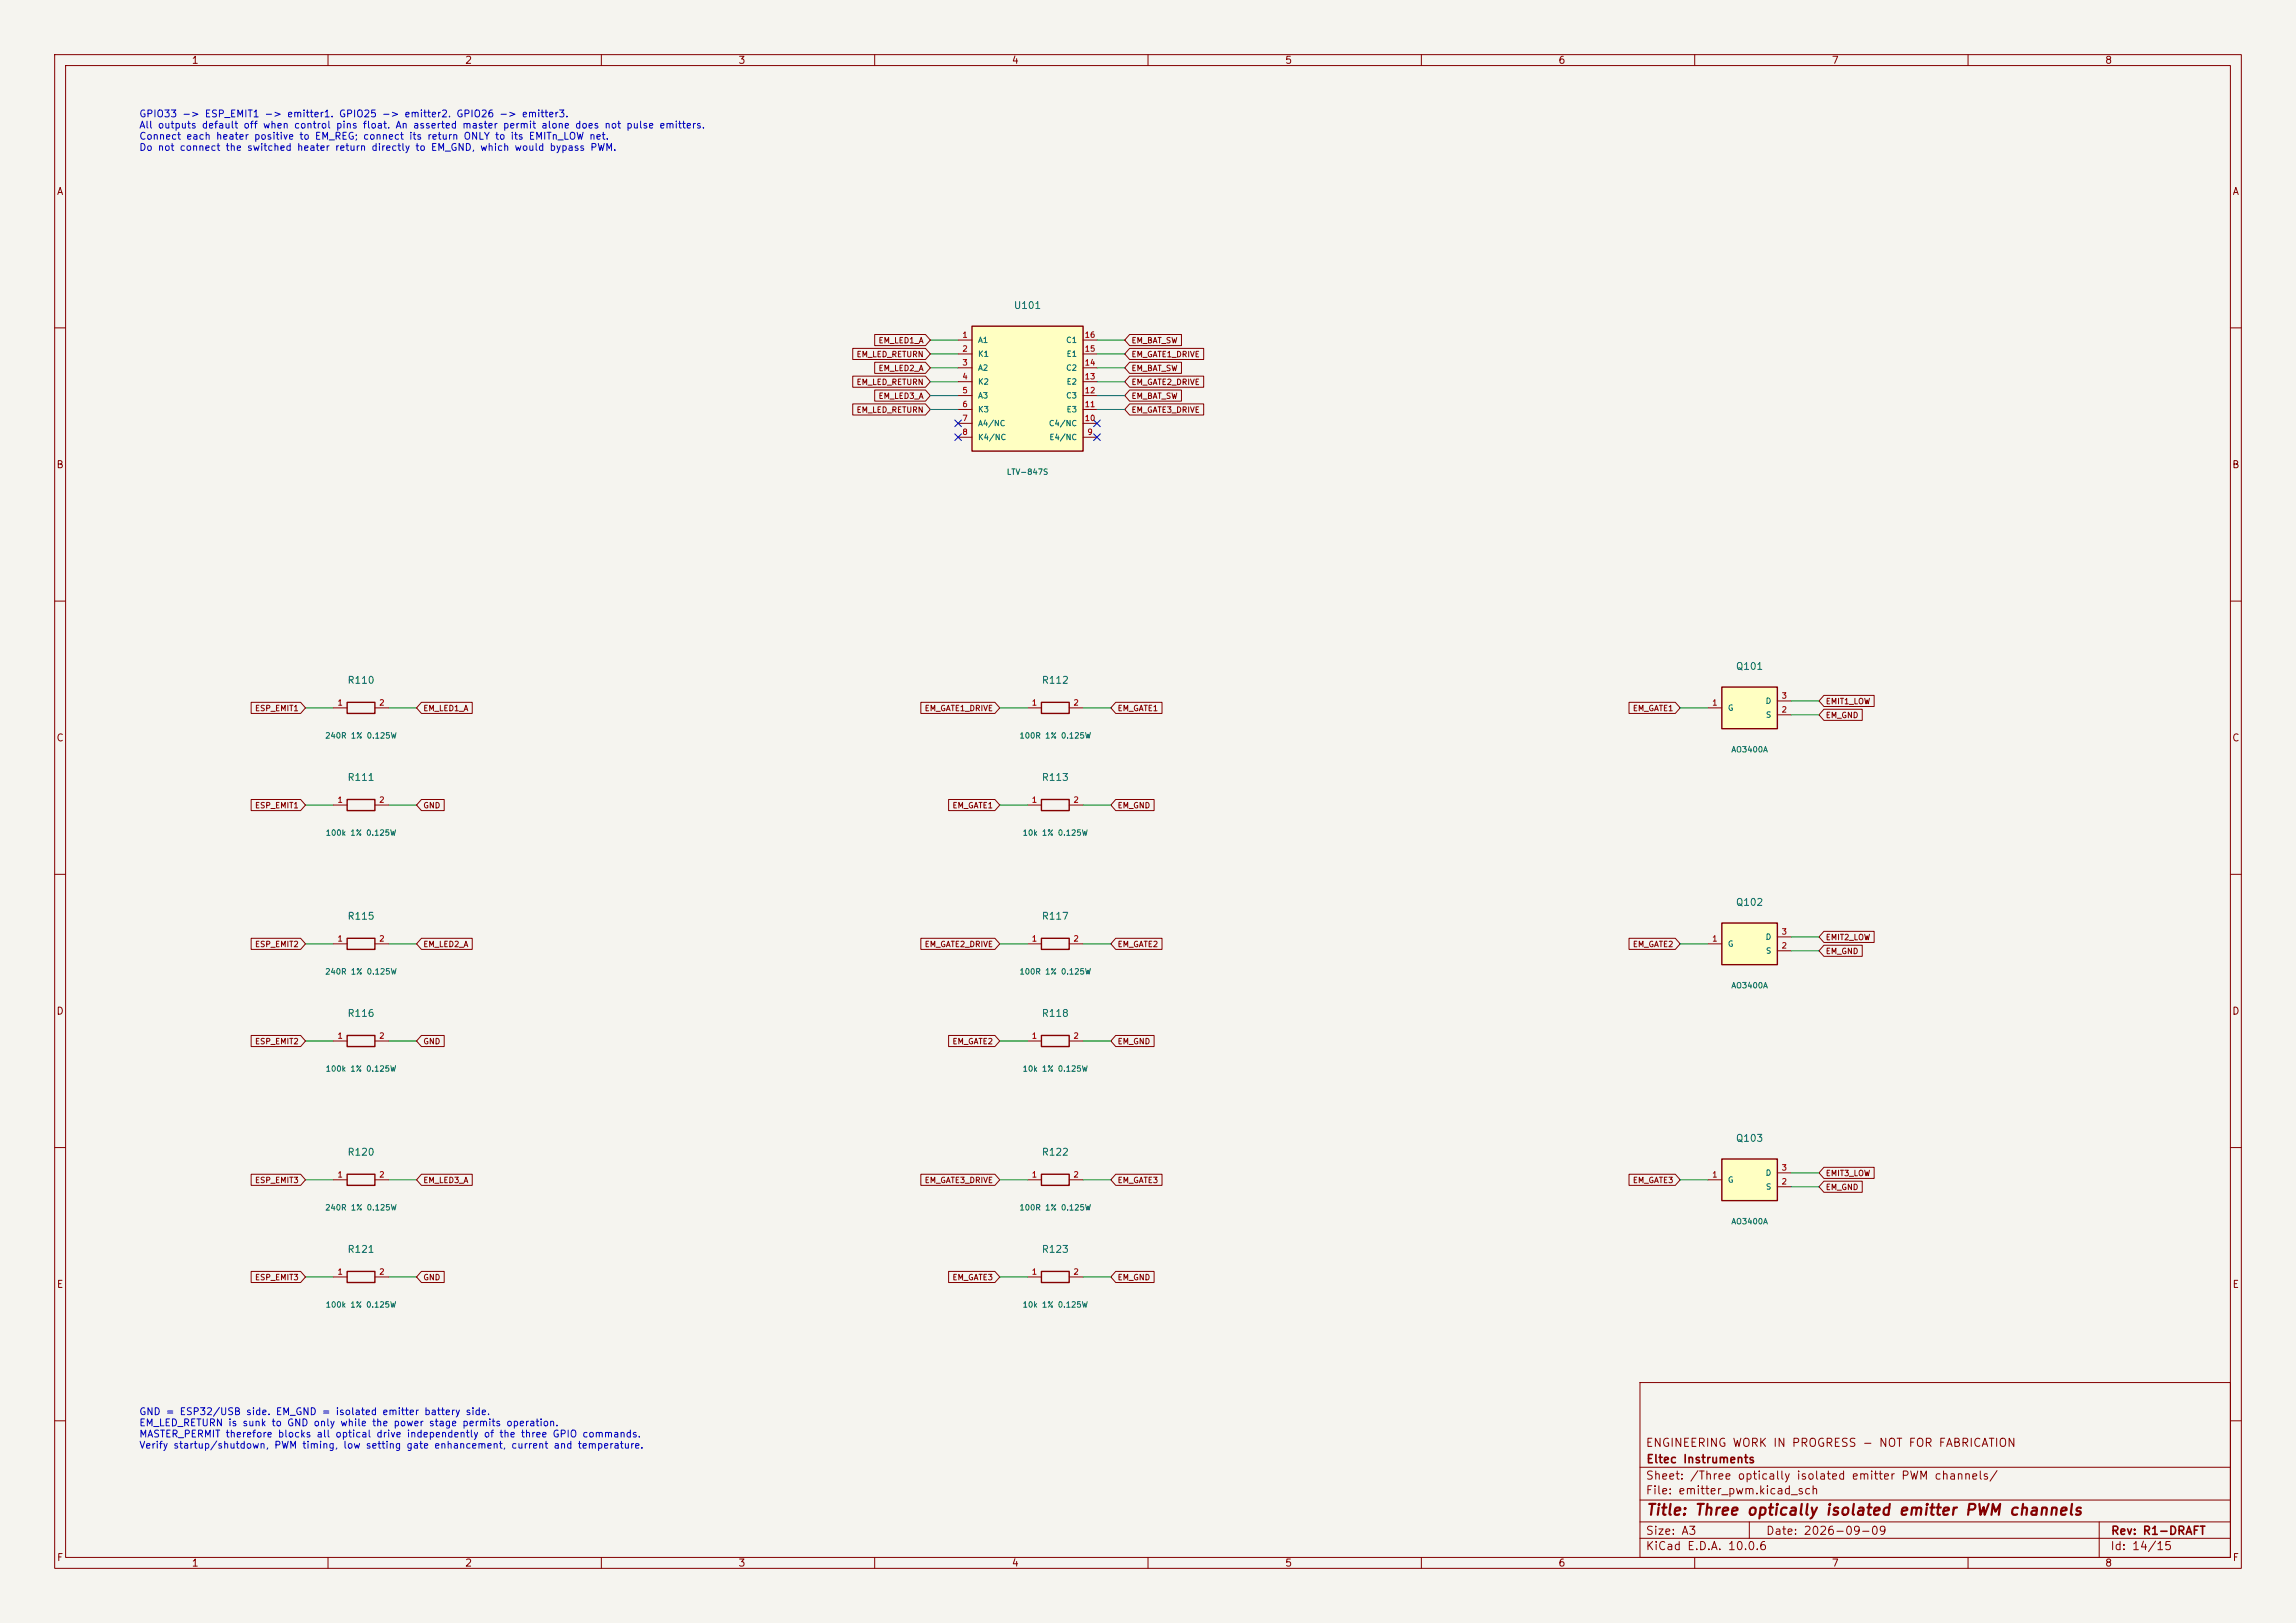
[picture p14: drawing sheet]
<svg xmlns="http://www.w3.org/2000/svg" width="420mm" height="297mm" viewBox="0 0 420 297" stroke-linecap="round" stroke-linejoin="round" font-family="sans-serif">
<defs><g id="words">
<text font-size="2" fill="#840000" x="301" y="277.8">Title: Three optically isolated emitter PWM channels</text>
<g font-size="1.5" fill="#840000">
<text x="300.9" y="265.1">ENGINEERING WORK IN PROGRESS - NOT FOR FABRICATION</text>
<text x="301" y="268.1">Eltec Instruments</text>
<text x="300.9" y="273.8">File: emitter_pwm.kicad_sch</text>
<text x="300.9" y="271.1">Sheet: /Three optically isolated emitter PWM channels/</text>
<text x="300.9" y="281.2">Size: A3</text>
<text x="322.9" y="281.2">Date: 2026-09-09</text>
<text x="386" y="281.2">Rev: R1-DRAFT</text>
<text x="300.9" y="284">KiCad E.D.A. 10.0.6</text>
<text x="385.9" y="284">Id: 14/15</text>
</g>
<g font-size="1.3" fill="#840000">
<text x="35" y="12">1</text>
<text x="85" y="12">2</text>
<text x="135" y="12">3</text>
<text x="185" y="12">4</text>
<text x="235" y="12">5</text>
<text x="285" y="12">6</text>
<text x="335" y="12">7</text>
<text x="385" y="12">8</text>
<text x="10.3" y="36">A</text>
<text x="408.3" y="36">A</text>
<text x="10.2" y="86">B</text>
<text x="408.2" y="86">B</text>
<text x="10.2" y="136">C</text>
<text x="408.2" y="136">C</text>
<text x="10.2" y="186">D</text>
<text x="408.2" y="186">D</text>
<text x="10.3" y="236">E</text>
<text x="408.3" y="236">E</text>
<text x="10.3" y="286">F</text>
<text x="35" y="287">1</text>
<text x="85" y="287">2</text>
<text x="135" y="287">3</text>
<text x="185" y="287">4</text>
<text x="235" y="287">5</text>
<text x="285" y="287">6</text>
<text x="335" y="287">7</text>
<text x="385" y="287">8</text>
<text x="408.3" y="286">F</text>
</g>
<g font-size="1.3" fill="#0000c2">
<text x="25.4" y="21.8">GPIO33 -&gt; ESP_EMIT1 -&gt; emitter1. GPIO25 -&gt; emitter2. GPIO26 -&gt; emitter3.</text>
<text x="25.4" y="23.8">All outputs default off when control pins float. An asserted master permit alone does not pulse emitters.</text>
<text x="25.4" y="25.9">Connect each heater positive to EM_REG; connect its return ONLY to its EMITn_LOW net.</text>
<text x="25.4" y="27.9">Do not connect the switched heater return directly to EM_GND, which would bypass PWM.</text>
<text x="25.4" y="259.3">GND = ESP32/USB side. EM_GND = isolated emitter battery side.</text>
<text x="25.4" y="261.3">EM_LED_RETURN is sunk to GND only while the power stage permits operation.</text>
<text x="25.4" y="263.4">MASTER_PERMIT therefore blocks all optical drive independently of the three GPIO commands.</text>
<text x="25.4" y="265.4">Verify startup/shutdown, PWM timing, low setting gate enhancement, current and temperature.</text>
</g>
<g font-size="1.3" fill="#006464">
<text x="185.4" y="56.8">U101</text>
<text x="63.5" y="125.4">R110</text>
<text x="190.5" y="125.4">R112</text>
<text x="317.4" y="122.9">Q101</text>
<text x="63.5" y="143.2">R111</text>
<text x="190.5" y="143.2">R113</text>
<text x="317.4" y="166.1">Q102</text>
<text x="63.5" y="168.6">R115</text>
<text x="190.5" y="168.6">R117</text>
<text x="63.5" y="186.4">R116</text>
<text x="190.5" y="186.4">R118</text>
<text x="317.4" y="209.2">Q103</text>
<text x="63.5" y="211.8">R120</text>
<text x="190.5" y="211.8">R122</text>
<text x="63.5" y="229.6">R121</text>
<text x="190.5" y="229.6">R123</text>
</g>
<g font-size="1" fill="#840000">
<text x="156.6" y="65.6">EM_LED_RETURN</text>
<text x="160.6" y="63.1">EM_LED1_A</text>
<text x="206.9" y="63.1">EM_BAT_SW</text>
<text x="206.9" y="65.6">EM_GATE1_DRIVE</text>
<text x="156.6" y="70.7">EM_LED_RETURN</text>
<text x="160.6" y="68.2">EM_LED2_A</text>
<text x="206.9" y="68.2">EM_BAT_SW</text>
<text x="206.9" y="70.7">EM_GATE2_DRIVE</text>
<text x="156.6" y="75.8">EM_LED_RETURN</text>
<text x="160.6" y="73.2">EM_LED3_A</text>
<text x="206.9" y="73.2">EM_BAT_SW</text>
<text x="206.9" y="75.8">EM_GATE3_DRIVE</text>
<text x="46.6" y="130.4">ESP_EMIT1</text>
<text x="77.3" y="130.4">EM_LED1_A</text>
<text x="169.1" y="130.4">EM_GATE1_DRIVE</text>
<text x="204.3" y="130.4">EM_GATE1</text>
<text x="298.6" y="130.4">EM_GATE1</text>
<text x="333.9" y="129.1">EMIT1_LOW</text>
<text x="333.9" y="131.7">EM_GND</text>
<text x="46.6" y="148.2">ESP_EMIT1</text>
<text x="77.3" y="148.2">GND</text>
<text x="174.1" y="148.2">EM_GATE1</text>
<text x="204.3" y="148.2">EM_GND</text>
<text x="46.6" y="173.6">ESP_EMIT2</text>
<text x="77.3" y="173.6">EM_LED2_A</text>
<text x="169.1" y="173.6">EM_GATE2_DRIVE</text>
<text x="204.3" y="173.6">EM_GATE2</text>
<text x="298.6" y="173.6">EM_GATE2</text>
<text x="333.9" y="172.3">EMIT2_LOW</text>
<text x="333.9" y="174.8">EM_GND</text>
<text x="46.6" y="191.3">ESP_EMIT2</text>
<text x="77.3" y="191.3">GND</text>
<text x="174.1" y="191.3">EM_GATE2</text>
<text x="204.3" y="191.3">EM_GND</text>
<text x="333.9" y="215.5">EMIT3_LOW</text>
<text x="46.6" y="216.7">ESP_EMIT3</text>
<text x="77.3" y="216.7">EM_LED3_A</text>
<text x="169.1" y="216.7">EM_GATE3_DRIVE</text>
<text x="204.3" y="216.7">EM_GATE3</text>
<text x="298.6" y="216.7">EM_GATE3</text>
<text x="333.9" y="218">EM_GND</text>
<text x="46.6" y="234.5">ESP_EMIT3</text>
<text x="77.3" y="234.5">GND</text>
<text x="174.1" y="234.5">EM_GATE3</text>
<text x="204.3" y="234.5">EM_GND</text>
</g>
<g font-size="1" fill="#a90000">
<text x="175.9" y="62">1</text>
<text x="175.9" y="64.6">2</text>
<text x="198.3" y="64.6">15</text>
<text x="198.3" y="62">16</text>
<text x="175.9" y="67.1">3</text>
<text x="175.9" y="69.7">4</text>
<text x="198.3" y="69.7">13</text>
<text x="198.3" y="67.1">14</text>
<text x="175.9" y="72.2">5</text>
<text x="175.9" y="74.7">6</text>
<text x="175.9" y="77.3">7</text>
<text x="198.3" y="77.3">10</text>
<text x="198.3" y="74.7">11</text>
<text x="198.3" y="72.2">12</text>
<text x="175.9" y="79.8">8</text>
<text x="198.8" y="79.8">9</text>
<text x="61.6" y="129.4">1</text>
<text x="69.3" y="129.4">2</text>
<text x="188.6" y="129.4">1</text>
<text x="196.3" y="129.4">2</text>
<text x="313.1" y="129.4">1</text>
<text x="325.8" y="130.6">2</text>
<text x="325.8" y="128.1">3</text>
<text x="61.6" y="147.1">1</text>
<text x="69.3" y="147.1">2</text>
<text x="188.6" y="147.1">1</text>
<text x="196.3" y="147.1">2</text>
<text x="61.6" y="172.5">1</text>
<text x="69.3" y="172.5">2</text>
<text x="188.6" y="172.5">1</text>
<text x="196.3" y="172.5">2</text>
<text x="313.1" y="172.5">1</text>
<text x="325.8" y="173.8">2</text>
<text x="325.8" y="171.3">3</text>
<text x="61.6" y="190.3">1</text>
<text x="69.3" y="190.3">2</text>
<text x="188.6" y="190.3">1</text>
<text x="196.3" y="190.3">2</text>
<text x="61.6" y="215.7">1</text>
<text x="69.3" y="215.7">2</text>
<text x="188.6" y="215.7">1</text>
<text x="196.3" y="215.7">2</text>
<text x="313.1" y="215.7">1</text>
<text x="325.8" y="214.4">3</text>
<text x="325.8" y="217">2</text>
<text x="61.6" y="233.5">1</text>
<text x="69.3" y="233.5">2</text>
<text x="188.6" y="233.5">1</text>
<text x="196.3" y="233.5">2</text>
</g>
<g font-size="1" fill="#006464">
<text x="178.8" y="63">A1</text>
<text x="178.8" y="65.5">K1</text>
<text x="194.9" y="63">C1</text>
<text x="195" y="65.5">E1</text>
<text x="178.8" y="68.1">A2</text>
<text x="178.8" y="70.6">K2</text>
<text x="194.9" y="68.1">C2</text>
<text x="195" y="70.6">E2</text>
<text x="178.8" y="73.2">A3</text>
<text x="178.8" y="75.7">K3</text>
<text x="194.9" y="73.2">C3</text>
<text x="195" y="75.7">E3</text>
<text x="178.8" y="78.2">A4/NC</text>
<text x="178.8" y="80.8">K4/NC</text>
<text x="191.8" y="78.2">C4/NC</text>
<text x="191.9" y="80.8">E4/NC</text>
<text x="184.1" y="87.1">LTV-847S</text>
<text x="316" y="130.3">G</text>
<text x="322.9" y="129">D</text>
<text x="322.9" y="131.6">S</text>
<text x="59.4" y="135.4">240R 1% 0.125W</text>
<text x="186.4" y="135.4">100R 1% 0.125W</text>
<text x="316.6" y="137.9">AO3400A</text>
<text x="59.5" y="153.2">100k 1% 0.125W</text>
<text x="187" y="153.2">10k 1% 0.125W</text>
<text x="316" y="173.5">G</text>
<text x="322.9" y="172.2">D</text>
<text x="59.4" y="178.6">240R 1% 0.125W</text>
<text x="186.4" y="178.6">100R 1% 0.125W</text>
<text x="322.9" y="174.8">S</text>
<text x="316.6" y="181.1">AO3400A</text>
<text x="59.5" y="196.3">100k 1% 0.125W</text>
<text x="187" y="196.3">10k 1% 0.125W</text>
<text x="322.9" y="215.4">D</text>
<text x="59.4" y="221.7">240R 1% 0.125W</text>
<text x="186.4" y="221.7">100R 1% 0.125W</text>
<text x="316" y="216.7">G</text>
<text x="322.9" y="217.9">S</text>
<text x="316.6" y="224.3">AO3400A</text>
<text x="59.5" y="239.5">100k 1% 0.125W</text>
<text x="187" y="239.5">10k 1% 0.125W</text>
</g>
</g></defs>
<path d="M0 0h420v297h-420z" fill="#f5f4ef" stroke="#f5f4ef" stroke-width=".18"/>
<g fill="none" stroke="#840000" stroke-width=".18">
<path d="M10 10h400v277h-400zM12 12h396v273h-396zM60 10v2M110 10v2M160 10v2M210 10v2M260 10v2M310 10v2M360 10v2M10 60h2M408 60h2M10 110h2"/>
<path d="M408 110h2M188 129.5h2.5M195.6 129.5h2.5M10 160h2M408 160h2M10 210h2M61 215.9h2.5M68.6 215.9h2.5M408 210h2M188 233.7h2.5M195.6 233.7h2.5M300 253h108v32h-108z"/>
<path d="M10 260h2M300 278.5h108M300 274.5h108M300 268.5h108M320 278.5v3M384 278.5v6.5M408 260h2M60 285v2M110 285v2M160 285v2M210 285v2M260 285v2"/>
<path d="M300 281.5h108M310 285v2M360 285v2"/>
</g>
<path d="M190.5 128.5h5.1v2.1h-5.1zM63.5 214.9h5.1v2h-5.1zM190.5 232.7h5.1v2h-5.1z" fill="none" stroke="#840000" stroke-width=".25"/>
<path d="M315 125.7h10.1v7.7h-10.1z" fill="#ffffc2"/>
<path d="M315 125.7h10.1v7.7h-10.1zM63.5 171.7h5.1v2h-5.1zM190.5 214.9h5.1v2h-5.1z" fill="none" stroke="#840000" stroke-width=".25"/>
<path d="M312.4 129.5h2.6M325.1 130.8h2.6M325.1 128.3h2.6M61 172.7h2.5M68.6 172.7h2.5M188 215.9h2.5M195.6 215.9h2.5" fill="none" stroke="#840000" stroke-width=".18"/>
<path d="M177.8 59.7h20.3v22.9h-20.3z" fill="#ffffc2"/>
<path d="M177.8 59.7h20.3v22.9h-20.3zM63.5 128.5h5.1v2.1h-5.1zM190.5 171.7h5.1v2h-5.1zM63.5 189.5h5.1v2h-5.1zM190.5 189.5h5.1v2h-5.1z" fill="none" stroke="#840000" stroke-width=".25"/>
<g fill="none" stroke="#840000" stroke-width=".18">
<path d="M175.3 62.2h2.5M175.3 64.8h2.5M175.3 67.3h2.5M175.3 69.9h2.5M175.3 72.4h2.5M175.3 74.9h2.5M175.3 77.5h2.5M198.1 62.2h2.6M198.1 64.8h2.6M198.1 67.3h2.6M198.1 69.9h2.6M198.1 72.4h2.6"/>
<path d="M198.1 74.9h2.6M198.1 77.5h2.6M175.3 80h2.5M198.1 80h2.6M61 129.5h2.5M68.6 129.5h2.5M188 172.7h2.5M195.6 172.7h2.5M61 190.5h2.5M68.6 190.5h2.5M188 190.5h2.5M195.6 190.5h2.5"/>
</g>
<path d="M315 212.1h10.1v7.6h-10.1z" fill="#ffffc2"/>
<path d="M63.5 146.3h5.1v2h-5.1zM190.5 146.3h5.1v2h-5.1zM315 212.1h10.1v7.6h-10.1zM63.5 232.7h5.1v2h-5.1z" fill="none" stroke="#840000" stroke-width=".25"/>
<path d="M61 147.3h2.5M68.6 147.3h2.5M188 147.3h2.5M195.6 147.3h2.5M312.4 215.9h2.6M325.1 217.2h2.6M325.1 214.6h2.6M61 233.7h2.5M68.6 233.7h2.5" fill="none" stroke="#840000" stroke-width=".18"/>
<path d="M315 168.9h10.1v7.6h-10.1z" fill="#ffffc2"/>
<path d="M315 168.9h10.1v7.6h-10.1z" fill="none" stroke="#840000" stroke-width=".25"/>
<g fill="none" stroke="#840000" stroke-width=".18">
<path d="M156 63.8h13.3l.9 1-.9 1h-13.3zM156 68.8h13.3l.9 1.1-.9 1h-13.3zM156 73.9h13.3l.9 1-.9 1h-13.3zM160 71.4h9.3l.9 1-.9 1h-9.3zM160 66.3h9.3l.9 1-.9 1h-9.3zM160 61.2h9.3l.9 1-.9 1h-9.3zM206.6 71.4h9.5v2h-9.5l-.9-1zM206.6 61.2h9.5v2h-9.5l-.9-1zM206.6 63.8h13.6v2h-13.6l-.9-1zM206.6 66.3h9.5v2h-9.5l-.9-1zM206.6 68.8h13.6v2.1h-13.6l-.9-1zM206.6 73.9h13.6v2h-13.6l-.9-1z"/>
<path d="M45.9 128.5h9.1l.9 1-.9 1.1h-9.1zM77.1 128.5h9.3v2.1h-9.3l-.9-1.1zM168.4 128.5h13.6l.9 1-.9 1.1h-13.6zM204.1 128.5h8.5v2.1h-8.5l-.9-1.1zM298 128.5h8.5l.8 1-.8 1.1h-8.5zM333.6 127.3h9.2v2h-9.2l-.9-1zM333.6 129.8h7v2h-7l-.9-1zM45.9 146.3h9.1l.9 1-.9 1h-9.1zM77.1 146.3h4.2v2h-4.2l-.9-1zM173.5 146.3h8.5l.9 1-.9 1h-8.5zM204.1 146.3h7v2h-7l-.9-1zM45.9 171.7h9.1l.9 1-.9 1h-9.1z"/>
<path d="M77.1 171.7h9.3v2h-9.3l-.9-1zM168.4 171.7h13.6l.9 1-.9 1h-13.6zM204.1 171.7h8.5v2h-8.5l-.9-1zM298 171.7h8.5l.8 1-.8 1h-8.5zM312.4 172.7h2.6M325.1 174h2.6M325.1 171.5h2.6M333.6 173h7v2h-7l-.9-1zM333.6 170.4h9.2v2.1h-9.2l-.9-1zM45.9 189.5h9.1l.9 1-.9 1h-9.1zM77.1 189.5h4.2v2h-4.2l-.9-1zM173.5 189.5h8.5l.9 1-.9 1h-8.5z"/>
<path d="M204.1 189.5h7v2h-7l-.9-1zM45.9 214.9h9.1l.9 1-.9 1h-9.1zM77.1 214.9h9.3v2h-9.3l-.9-1zM168.4 214.9h13.6l.9 1-.9 1h-13.6zM204.1 214.9h8.5v2h-8.5l-.9-1zM298 214.9h8.5l.8 1-.8 1h-8.5zM333.6 216.2h7v2h-7l-.9-1zM333.6 213.6h9.2v2h-9.2l-.9-1zM45.9 232.7h9.1l.9 1-.9 1h-9.1zM77.1 232.7h4.2v2h-4.2l-.9-1zM173.5 232.7h8.5l.9 1-.9 1h-8.5zM204.1 232.7h7v2h-7l-.9-1z"/>
</g>
<g fill="none" stroke="#009600" stroke-width=".18">
<path d="M170.2 69.9h5.1M170.2 72.4h5.1M170.2 74.9h5.1M170.2 62.2h5.1M170.2 64.8h5.1M170.2 67.3h5.1M200.7 69.9h5M200.7 72.4h5M200.7 74.9h5M200.7 62.2h5M200.7 64.8h5M200.7 67.3h5"/>
<path d="M55.9 129.5h5.1M71.1 129.5h5.1M182.9 129.5h5.1M198.1 129.5h5.1M307.3 129.5h5.1M327.7 128.3h5M327.7 130.8h5M55.9 147.3h5.1M71.1 147.3h5.1M182.9 147.3h5.1M198.1 147.3h5.1M55.9 172.7h5.1"/>
<path d="M71.1 172.7h5.1M182.9 172.7h5.1M198.1 172.7h5.1M307.3 172.7h5.1M327.7 171.5h5M327.7 174h5M55.9 190.5h5.1M71.1 190.5h5.1M182.9 190.5h5.1M198.1 190.5h5.1M55.9 215.9h5.1M71.1 215.9h5.1"/>
<path d="M182.9 215.9h5.1M198.1 215.9h5.1M307.3 215.9h5.1M327.7 214.6h5M327.7 217.2h5M55.9 233.7h5.1M71.1 233.7h5.1M182.9 233.7h5.1M198.1 233.7h5.1"/>
</g>
<path d="M174.7 76.9l1.2 1.2M174.7 79.4l1.2 1.2M175.9 76.9l-1.2 1.2M175.9 79.4l-1.2 1.2M200.1 79.4l1.2 1.2M200.1 76.9l1.2 1.2M201.3 79.4l-1.2 1.2M201.3 76.9l-1.2 1.2" fill="none" stroke="#000084" stroke-width=".18"/>
<use href="#words"/>
</svg>
